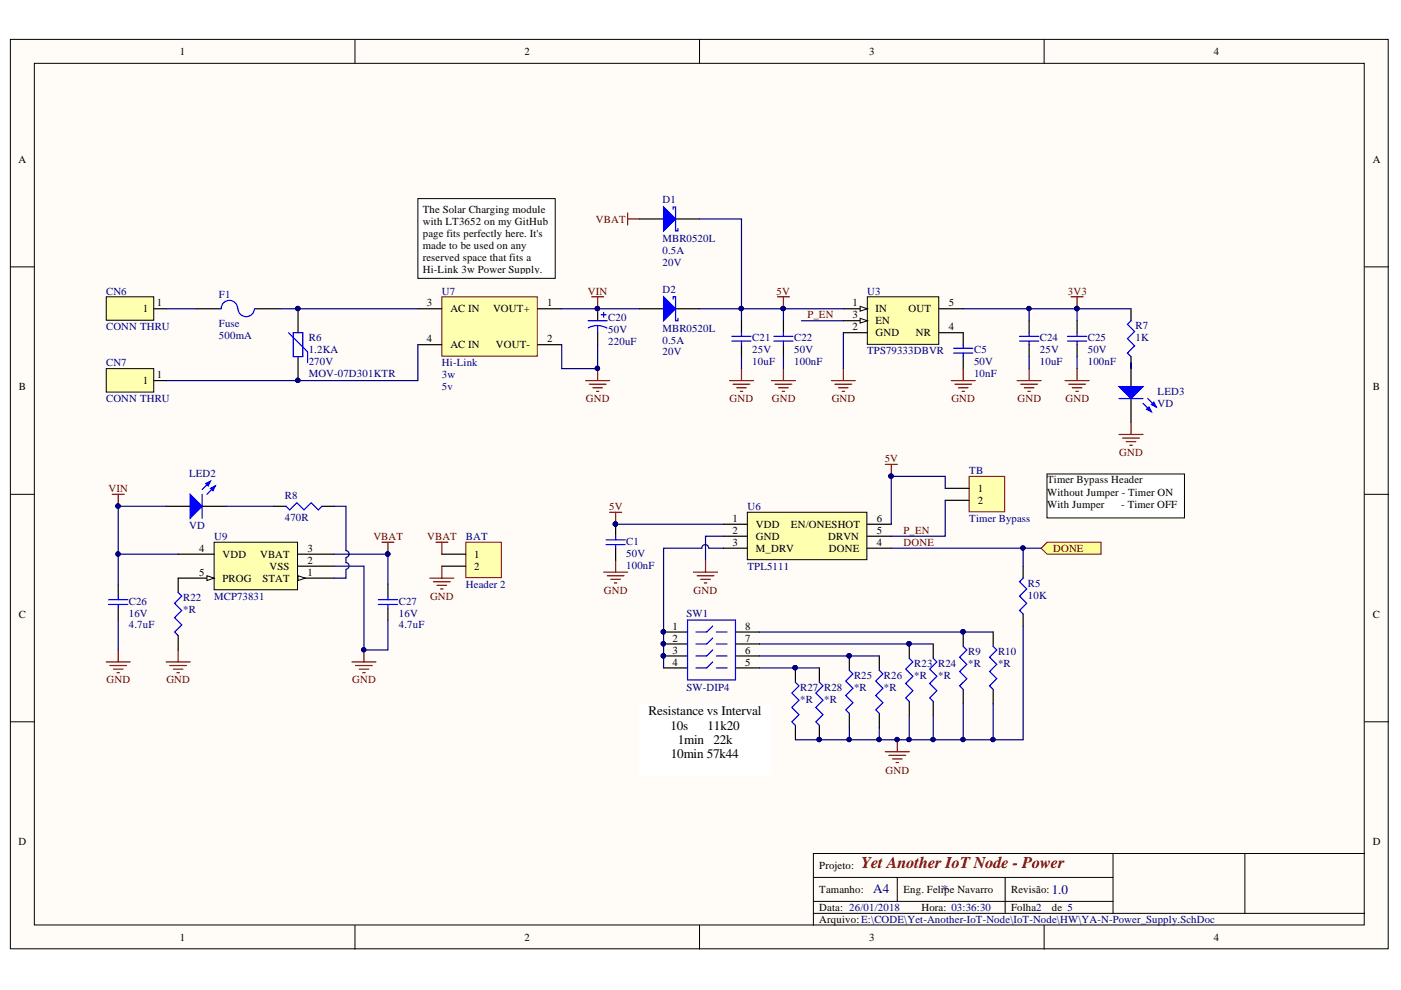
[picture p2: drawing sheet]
<svg xmlns="http://www.w3.org/2000/svg" width="297mm" height="210mm" viewBox="0 0 297 210" stroke-linecap="round" stroke-linejoin="round" font-family="sans-serif">
<defs><g id="words">
<text font-size="3.5" fill="#800000" x="182.6" y="184">Yet Another IoT Node - Power</text>
<g font-size="2.8">
<text x="137.5" y="151.7">Resistance vs Interval</text>
<text x="142.2" y="154.7">10s</text>
<text x="150" y="154.7">11k20</text>
<text x="142.2" y="160.8">10min 57k44</text>
<text x="143.7" y="157.8">1min</text>
<text x="151.3" y="157.8">22k</text>
</g>
<g font-size="2.8" fill="#000080">
<text x="185.1" y="189.3">A4</text>
<text x="199.7" y="189.5">*</text>
<text x="223" y="189.5">1.0</text>
</g>
<g font-size="2.3">
<text x="38.1" y="11.7">1</text>
<text x="111.2" y="11.7">2</text>
<text x="184.3" y="11.7">3</text>
<text x="257.4" y="11.7">4</text>
<text x="3.9" y="34.5">A</text>
<text x="291.1" y="34.5">A</text>
<text x="89.6" y="45.2">The Solar Charging module</text>
<text x="89.6" y="47.7">with LT3652 on my GitHub</text>
<text x="89.6" y="50.3">page fits perfectly here. It's</text>
<text x="89.6" y="52.8">made to be used on any</text>
<text x="89.6" y="55.3">reserved space that fits a</text>
<text x="89.6" y="57.9">Hi-Link 3w Power Supply.</text>
<text x="33.2" y="65">1</text>
<text x="90.5" y="65">3</text>
<text x="116" y="65">1</text>
<text x="180.7" y="65">1</text>
<text x="201.2" y="65">5</text>
<text x="30.3" y="66.2">1</text>
<text x="95.5" y="66.2">AC IN</text>
<text x="104.5" y="66.2">VOUT+</text>
<text x="180.7" y="67.5">3</text>
<text x="180.7" y="70.1">2</text>
<text x="185.6" y="66.2">IN</text>
<text x="185.6" y="68.8">EN</text>
<text x="185.6" y="71.3">GND</text>
<text x="192.7" y="66.2">OUT</text>
<text x="194.2" y="71.3">NR</text>
<text x="201.2" y="70.1">4</text>
<text x="90.5" y="72.6">4</text>
<text x="95.5" y="73.9">AC IN</text>
<text x="105.1" y="73.9">VOUT-</text>
<text x="116" y="72.6">2</text>
<text x="4" y="82.7">B</text>
<text x="30.3" y="81.5">1</text>
<text x="33.2" y="80.2">1</text>
<text x="291.1" y="82.7">B</text>
<text x="207.3" y="104.4">1</text>
<text x="207.3" y="106.9">2</text>
<text x="222" y="102.5">Timer Bypass Header</text>
<text x="222" y="105.1">Without Jumper - Timer ON</text>
<text x="222" y="107.7">With Jumper</text>
<text x="237.7" y="107.7">- Timer OFF</text>
<text x="155.3" y="110.7">1</text>
<text x="155.3" y="113.2">2</text>
<text x="160.3" y="112">VDD</text>
<text x="167.7" y="112">EN/ONESHOT</text>
<text x="185.9" y="113.2">5</text>
<text x="185.9" y="110.7">6</text>
<text x="42.2" y="117">4</text>
<text x="47.2" y="118.3">VDD</text>
<text x="55.1" y="118.3">VBAT</text>
<text x="65.2" y="119.6">2</text>
<text x="65.2" y="117">3</text>
<text x="100.6" y="118.3">1</text>
<text x="155.3" y="115.8">3</text>
<text x="160.3" y="114.5">GND</text>
<text x="160.3" y="117">M_DRV</text>
<text x="175.6" y="114.5">DRVN</text>
<text x="175.7" y="117">DONE</text>
<text x="185.9" y="115.8">4</text>
<text x="42.2" y="122.1">5</text>
<text x="47.2" y="123.4">PROG</text>
<text x="55.6" y="123.4">STAT</text>
<text x="57.2" y="120.8">VSS</text>
<text x="65.2" y="122.1">1</text>
<text x="100.6" y="120.8">2</text>
<text x="4" y="131">C</text>
<text x="291.1" y="131">C</text>
<text x="142.6" y="133.5">1</text>
<text x="142.6" y="136">2</text>
<text x="158" y="133.5">8</text>
<text x="158" y="136">7</text>
<text x="142.6" y="138.6">3</text>
<text x="142.6" y="141.1">4</text>
<text x="158" y="138.6">6</text>
<text x="158" y="141.1">5</text>
<text x="3.9" y="179.2">D</text>
<text x="291.1" y="179.2">D</text>
<text x="173.7" y="184.3">Projeto:</text>
<text x="173.7" y="189.4">Tamanho:</text>
<text x="191.6" y="189.4">Eng. Felipe Navarro</text>
<text x="214.4" y="189.4">Revisão:</text>
<text x="173.7" y="193.2">Data: 26/01/2018</text>
<text x="173.7" y="195.7">Arquivo: E:\CODE\Yet-Another-IoT-Node\IoT-Node\HW\YA-N-Power_Supply.SchDoc</text>
<text x="195.4" y="193.2">Hora: 03:36:30</text>
<text x="214.4" y="193.2">Folha2</text>
<text x="223" y="193.2">de 5</text>
<text x="38.1" y="199.5">1</text>
<text x="111.2" y="199.5">2</text>
<text x="184.3" y="199.5">3</text>
<text x="257.4" y="199.5">4</text>
</g>
<g font-size="2.3" fill="#800000">
<text x="126.4" y="47.2">VBAT</text>
<text x="124.7" y="62.4">VIN</text>
<text x="164.7" y="62.4">5V</text>
<text x="226.4" y="62.4">3V3</text>
<text x="171.2" y="67.5">P_EN</text>
<text x="124.2" y="85.3">GND</text>
<text x="154.7" y="85.3">GND</text>
<text x="163.6" y="85.3">GND</text>
<text x="176.3" y="85.3">GND</text>
<text x="201.7" y="85.3">GND</text>
<text x="215.7" y="85.3">GND</text>
<text x="225.9" y="85.3">GND</text>
<text x="187.6" y="97.9">5V</text>
<text x="237.3" y="96.7">GND</text>
<text x="23" y="104.4">VIN</text>
<text x="129.1" y="108.2">5V</text>
<text x="191.6" y="113.2">P_EN</text>
<text x="79.2" y="114.5">VBAT</text>
<text x="90.6" y="114.5">VBAT</text>
<text x="191.6" y="115.8">DONE</text>
<text x="223.3" y="117">DONE</text>
<text x="128" y="125.9">GND</text>
<text x="147.1" y="125.9">GND</text>
<text x="91.2" y="127.2">GND</text>
<text x="22.6" y="144.9">GND</text>
<text x="35.3" y="144.9">GND</text>
<text x="74.7" y="144.9">GND</text>
<text x="187.7" y="164">GND</text>
</g>
<g font-size="2.3" fill="#000080">
<text x="140.5" y="43.1">D1</text>
<text x="140.5" y="53.8">0.5A</text>
<text x="140.5" y="51.3">MBR0520L</text>
<text x="140.5" y="56.4">20V</text>
<text x="22.5" y="62.4">CN6</text>
<text x="46.4" y="63.2">F1</text>
<text x="93.7" y="62.4">U7</text>
<text x="140.5" y="62.2">D2</text>
<text x="183.9" y="62.4">U3</text>
<text x="22.5" y="70.1">CONN THRU</text>
<text x="46.4" y="71.8">500mA</text>
<text x="46.4" y="69.3">Fuse</text>
<text x="129" y="70.6">50V</text>
<text x="129" y="68">C20</text>
<text x="140.5" y="70.3">MBR0520L</text>
<text x="240.8" y="69.8">R7</text>
<text x="22.5" y="77.7">CN7</text>
<text x="65.5" y="74.9">1.2KA</text>
<text x="65.5" y="77.4">270V</text>
<text x="65.5" y="72.3">R6</text>
<text x="93.7" y="77.7">Hi-Link</text>
<text x="129" y="73.1">220uF</text>
<text x="140.5" y="72.8">0.5A</text>
<text x="140.5" y="75.4">20V</text>
<text x="159.5" y="74.9">25V</text>
<text x="159.5" y="77.4">10uF</text>
<text x="159.5" y="72.3">C21</text>
<text x="168.4" y="74.9">50V</text>
<text x="168.4" y="77.4">100nF</text>
<text x="168.4" y="72.3">C22</text>
<text x="183.9" y="75.1">TPS79333DBVR</text>
<text x="206.5" y="77.4">50V</text>
<text x="206.5" y="74.9">C5</text>
<text x="220.5" y="74.9">25V</text>
<text x="220.5" y="77.4">10uF</text>
<text x="220.5" y="72.3">C24</text>
<text x="230.6" y="74.9">50V</text>
<text x="230.6" y="77.4">100nF</text>
<text x="230.6" y="72.3">C25</text>
<text x="240.8" y="72.3">1K</text>
<text x="65.5" y="79.9">MOV-07D301KTR</text>
<text x="93.7" y="80.2">3w</text>
<text x="93.7" y="82.7">5v</text>
<text x="206.5" y="79.9">10nF</text>
<text x="245.4" y="83.7">LED3</text>
<text x="22.5" y="85.3">CONN THRU</text>
<text x="245.4" y="86.3">VD</text>
<text x="40.1" y="101.2">LED2</text>
<text x="205.5" y="100.5">TB</text>
<text x="60.4" y="105.9">R8</text>
<text x="40.1" y="112.2">VD</text>
<text x="60.4" y="110.4">470R</text>
<text x="158.5" y="108.2">U6</text>
<text x="205.5" y="110.7">Timer Bypass</text>
<text x="45.4" y="114.5">U9</text>
<text x="98.8" y="114.5">BAT</text>
<text x="132.8" y="118">50V</text>
<text x="132.8" y="115.5">C1</text>
<text x="98.8" y="124.6">Header 2</text>
<text x="132.8" y="120.6">100nF</text>
<text x="158.5" y="120.8">TPL5111</text>
<text x="217.9" y="124.4">R5</text>
<text x="27.3" y="130.7">16V</text>
<text x="27.3" y="128.2">C26</text>
<text x="38.8" y="130">*R</text>
<text x="38.8" y="127.4">R22</text>
<text x="45.4" y="127.2">MCP73831</text>
<text x="84.6" y="130.7">16V</text>
<text x="84.6" y="128.2">C27</text>
<text x="145.5" y="130.7">SW1</text>
<text x="217.9" y="126.9">10K</text>
<text x="27.3" y="133.3">4.7uF</text>
<text x="84.6" y="133.3">4.7uF</text>
<text x="181.1" y="143.9">R25</text>
<text x="187.4" y="143.9">R26</text>
<text x="193.8" y="143.9">*R</text>
<text x="193.8" y="141.4">R23 R24</text>
<text x="198.9" y="143.9">*R</text>
<text x="205.3" y="141.4">*R</text>
<text x="205.3" y="138.8">R9</text>
<text x="211.6" y="141.4">*R</text>
<text x="211.6" y="138.8">R10</text>
<text x="145.5" y="146.4">SW-DIP4</text>
<text x="169.7" y="149">*R</text>
<text x="169.7" y="146.4">R27 R28</text>
<text x="174.7" y="149">*R</text>
<text x="181.1" y="146.4">*R</text>
<text x="187.4" y="146.4">*R</text>
</g>
</g></defs>
<g fill="#fffcf8" stroke="#000" stroke-width=".21">
<path d="M2.2 8.4h292.1v192.8h-292.1z"/>
<path d="M7.3 13.4h281.9v182.7h-281.9z"/>
</g>
<g fill="none" stroke="#000" stroke-width=".21">
<path d="M75.3 8.4v5M148.3 8.4v5M221.4 8.4v5M2.2 56.6h5.1M289.3 56.6h5.1M2.2 104.8h5.1M289.3 104.8h5.1M2.2 153h5.1M289.3 153h5.1M75.3 196.2v5.1M148.3 196.2v5.1M172.5 186h63.5"/>
<path d="M172.5 193.7h116.8M172.5 191.1h63.5M190.2 186v5.1M213.1 186v7.7M221.4 196.2v5.1M236 181v12.7M263.9 181h-91.4v15.2M289.3 181h-25.4v12.7"/>
</g>
<path d="M93.7 62.9h20.2v12.6h-20.2z" fill="#ffffb0" stroke="#800000" stroke-width=".21"/>
<g fill="none" stroke="#000" stroke-width=".25">
<path d="M41.6 65.5h5.1M54.3 65.5h5.1M63.2 65.5v5M63.2 75.6v5.1M88.6 73.1h5.1M88.6 65.5h5.1M114 73.1h5.1M114 65.5h5.1M126.7 65.5v2.5M126.7 70.5v2.6M157.2 68v2.5M157.2 73.1v2.5"/>
<path d="M166.1 68v2.5M166.1 73.1v2.5M218.2 68v2.5M218.2 73.1v2.5M228.4 68v2.5M228.4 73.1v2.5"/>
</g>
<g fill="#000080" stroke="#000080" stroke-width=".21">
<circle cx="126.7" cy="65.4" r=".46"/>
<circle cx="126.7" cy="78.1" r=".46"/>
<circle cx="63.1" cy="80.6" r=".46"/>
<circle cx="63.1" cy="65.4" r=".46"/>
<circle cx="228.3" cy="65.4" r=".46"/>
</g>
<g fill="none" stroke="#00f" stroke-width=".25">
<path d="M46.7 65.5h.2M46.9 65.4a1.74 1.74 0 0 1 1.8-1.7 1.74 1.74 0 0 1 1.7 1.8M50.5 65.5a1.74 1.74 0 0 0 1.7 1.6 1.74 1.74 0 0 0 1.7-1.6M54 65.5h.3M61.2 70.5l4 4.1v2.3M62.2 70.5h2v5.1h-2zM124.7 68h4M126.7 69l.8 .1 1.2 .5M126.7 69l-.8 .1-1.2 .4M126.7 69v1.5M127.5 66.7h1M128 66.2v1"/>
<path d="M155.2 71.3h4M155.2 72.3h4M157.2 70.5v.8M157.2 72.3v.8M164.1 71.3h4M164.1 72.3h4M166.1 70.5v.8M166.1 72.3v.8M216.2 71.3h4M216.2 72.3h4M218.2 70.5v.8M218.2 72.3v.8"/>
<path d="M226.3 71.3h4.1M226.3 72.3h4.1M228.4 70.5v.8M228.4 72.3v.8"/>
</g>
<g fill="none" stroke="#800000" stroke-width=".25">
<path d="M133.1 45.2v2.5M133.1 46.4h2.5M126.7 78.2v2.5M157.2 78.2v2.5M166.1 78.2v2.5M218.2 78.2v2.5M227.1 62.9h2.5M228.4 62.9v2.6M228.4 78.2v2.5M124.2 80.7h5.1M124.9 81.5h3.6M125.7 82.2h2"/>
<path d="M126.5 83h.5M154.7 80.7h5M155.4 81.5h3.6M156.2 82.2h2M157 83h.5M163.6 80.7h5M164.3 81.5h3.6M165.1 82.2h2M165.8 83h.6M215.7 80.7h5M216.4 81.5h3.6M217.2 82.2h2"/>
<path d="M217.9 83h.5M225.8 80.7h5.1M226.6 81.5h3.5M227.3 82.2h2.1M228.1 83h.5"/>
</g>
<path d="M45.4 115h17.7v10h-17.7z" fill="#ffffb0" stroke="#000" stroke-width=".21"/>
<path d="M37.8 122.6h7.6" fill="none" stroke="#000" stroke-width=".25"/>
<path d="M43.9 122.1l1.5 .5-1.5 .5z" fill="#fffcf8"/>
<path d="M43.9 122.1l1.5 .5-1.5 .5z" fill="none" stroke="#000" stroke-width=".21"/>
<path d="M63.2 122.6h7.6" fill="none" stroke="#000" stroke-width=".25"/>
<path d="M63.2 122.1l1.5 .5-1.5 .5z" fill="#fffcf8"/>
<path d="M63.2 122.1l1.5 .5-1.5 .5z" fill="none" stroke="#000" stroke-width=".21"/>
<path d="M239.8 65.5v2.5M239.8 75.6v6.4M239.8 84.5v5.1M37.8 117.5h7.6M63.2 117.5h7.6M63.2 120h7.6" fill="none" stroke="#000" stroke-width=".25"/>
<path d="M239.8 68l-.8 .8 1.6 1.5-1.6 1.5 1.6 1.5-1.6 1.6 .8 .7" fill="none" stroke="#00f" stroke-width=".25"/>
<path d="M237.3 82h5l-2.5 2.5z" fill="#00f"/>
<path d="M237.3 82h5l-2.5 2.5zM242.3 85.5l1.8 1.8M243.4 84.5l1.7 1.8" fill="none" stroke="#00f" stroke-width=".25"/>
<path d="M243.1 86.8l.5-.5 .5 1z" fill="#00f"/>
<path d="M243.1 86.8l.5-.5 .5 1z" fill="none" stroke="#00f" stroke-width=".25"/>
<path d="M244.1 85.8l.5-.5 .5 1z" fill="#00f"/>
<path d="M237.3 84.5h5M244.1 85.8l.5-.5 .5 1z" fill="none" stroke="#00f" stroke-width=".25"/>
<path d="M237.3 92.1h5M238 92.9h3.6M238.8 93.6h2M239.5 94.4h.5M239.8 89.6v2.5" fill="none" stroke="#800000" stroke-width=".25"/>
<path d="M35.2 107.3h5.1M42.9 107.3h5" fill="none" stroke="#000" stroke-width=".25"/>
<path d="M40.3 104.8l2.6 2.5-2.6 2.6z" fill="#00f"/>
<path d="M40.3 104.8l2.6 2.5-2.6 2.6zM44.6 102l-1.7 1.8M45.7 103l-1.8 1.8" fill="none" stroke="#00f" stroke-width=".25"/>
<path d="M44.6 103.5l1.1-.5-.6 1z" fill="#00f"/>
<path d="M44.6 103.5l1.1-.5-.6 1z" fill="none" stroke="#00f" stroke-width=".25"/>
<path d="M43.6 102.5l1-.5-.5 1z" fill="#00f"/>
<path d="M42.9 104.8v5.1M43.6 102.5l1-.5-.5 1zM60.6 107.3l.8 .8 1.5-1.5 1.6 1.5 1.5-1.5 1.5 1.5 .8-.8M23 127.1h4.1M23 128.2h4.1M25.1 126.4v.7M25.1 128.2v.7M80.2 127.1h4.1M80.2 128.2h4.1M82.2 126.4v.7M82.2 128.2v.7" fill="none" stroke="#00f" stroke-width=".25"/>
<path d="M58.1 107.3h2.5M68.3 107.3h2.5M25.1 123.8v2.6M25.1 128.9v2.6M82.2 123.8v2.6M82.2 128.9v2.6" fill="none" stroke="#000" stroke-width=".25"/>
<g fill="none" stroke="#800000" stroke-width=".25">
<path d="M23.8 104.8h2.5M25.1 104.8v2.5M81 115h2.5M82.2 115v2.5M25.1 137.8v2.5M77.2 137.8v2.5M22.5 140.3h5.1M23.3 141.1h3.5M24.1 141.9h2M24.8 142.6h.5M74.6 140.3h5.1M75.4 141.1h3.5"/>
<path d="M76.1 141.9h2.1M76.9 142.6h.5"/>
</g>
<g fill="#000080" stroke="#000080" stroke-width=".21">
<circle cx="77.1" cy="137.8" r=".46"/>
<circle cx="82.2" cy="117.5" r=".46"/>
<circle cx="25" cy="107.3" r=".46"/>
</g>
<path d="M22.5 62.9h10.1v5h-10.1z" fill="#ffffb0" stroke="#000" stroke-width=".21"/>
<path d="M32.7 65.5h2.5" fill="none" stroke="#000" stroke-width=".25"/>
<path d="M22.5 78.2h10.1v4.9h-10.1z" fill="#ffffb0" stroke="#000" stroke-width=".21"/>
<path d="M32.7 80.7h2.5" fill="none" stroke="#000" stroke-width=".25"/>
<path d="M98.8 115h7.5v7.5h-7.5z" fill="#ffffb0" stroke="#800000" stroke-width=".21"/>
<path d="M93.7 117.5h5.1M93.7 120h5.1" fill="none" stroke="#000" stroke-width=".25"/>
<path d="M178.8 78.2v2.5M176.3 80.7h5M177 81.5h3.6M177.8 82.2h2M178.6 83h.5M92.4 115h2.6M93.7 115v2.5M91.1 122.6h5.1M91.9 123.3h3.6M92.7 124.1h2M93.4 124.9h.5M93.7 120v2.6" fill="none" stroke="#800000" stroke-width=".25"/>
<path d="M183.9 62.9h15.1v10.1h-15.1z" fill="#ffffb0" stroke="#000" stroke-width=".21"/>
<path d="M178.8 65.5h5.1" fill="none" stroke="#000" stroke-width=".25"/>
<path d="M182.4 65l1.5 .5-1.5 .5z" fill="#fffcf8"/>
<path d="M182.4 65l1.5 .5-1.5 .5z" fill="none" stroke="#000" stroke-width=".21"/>
<path d="M178.8 68h5.1M199.1 70.5h5.1" fill="none" stroke="#000" stroke-width=".25"/>
<path d="M182.4 67.5l1.5 .5-1.5 .5z" fill="#fffcf8"/>
<path d="M182.4 67.5l1.5 .5-1.5 .5z" fill="none" stroke="#000" stroke-width=".21"/>
<path d="M135.6 65.5h5.1M143.2 65.5h5.1M178.8 70.5h5.1M199.1 65.5h5.1M204.2 70.5v2.6M204.2 75.6v2.6" fill="none" stroke="#000" stroke-width=".25"/>
<path d="M202.2 73.8h4.1M202.2 74.9h4.1M204.2 73.1v.7M204.2 74.9v.7" fill="none" stroke="#00f" stroke-width=".25"/>
<path d="M204.2 78.2v2.5M201.7 80.7h5.1M202.4 81.5h3.6M203.2 82.2h2M204 83h.5" fill="none" stroke="#800000" stroke-width=".25"/>
<path d="M140.7 62.9l2.5 2.6-2.5 2.5z" fill="#00f"/>
<path d="M140.7 62.9l2.5 2.6-2.5 2.5zM142.7 63.4v-.5h.5v5.1h.5v-.5" fill="none" stroke="#00f" stroke-width=".25"/>
<path d="M135.6 46.4h5.1M143.2 46.4h5.1" fill="none" stroke="#000" stroke-width=".25"/>
<path d="M140.7 43.9l2.5 2.5-2.5 2.6z" fill="#00f"/>
<path d="M140.7 43.9l2.5 2.5-2.5 2.6zM142.7 44.4v-.5h.5v5.1h.5v-.5" fill="none" stroke="#00f" stroke-width=".25"/>
<path d="M158.5 108.6h25.3v10.1h-25.3z" fill="#ffffb0" stroke="#000" stroke-width=".21"/>
<path d="M130.5 111.2v2.5M130.5 116.2v2.6M153.4 111.2h5.1M153.4 113.7h5.1M153.4 116.2h5.1M183.9 111.2h5.1M183.9 113.7h5.1M183.9 116.2h5.1" fill="none" stroke="#000" stroke-width=".25"/>
<g fill="none" stroke="#800000" stroke-width=".25">
<path d="M125.4 62.9h2.6M126.7 62.9v2.6M164.8 62.9h2.6M166.1 62.9v2.6M129.3 108.6h2.5M130.5 108.6v2.6M130.5 118.8v2.5M149.6 118.8v2.5M128 121.3h5.1M128.7 122.1h3.6M129.5 122.8h2M130.3 123.6h.5"/>
<path d="M147 121.3h5.1M147.8 122.1h3.6M148.6 122.8h2M149.3 123.6h.5"/>
</g>
<g fill="#000080" stroke="#000080" stroke-width=".21">
<circle cx="130.5" cy="111.1" r=".46"/>
<circle cx="126.7" cy="65.4" r=".46"/>
<circle cx="166" cy="65.4" r=".46"/>
</g>
<path d="M128.5 114.5h4.1M128.5 115.5h4.1M130.5 113.7v.8M130.5 115.5v.7" fill="none" stroke="#00f" stroke-width=".25"/>
<path d="M135.6 149.2h27.9v15.2h-27.9z" fill="#fff" stroke="#fff" stroke-width=".21"/>
<path d="M220.7 116.2l1.3-1.2h11.4v2.5h-11.4z" fill-rule="evenodd" fill="#ffff80" stroke="#800000" stroke-width=".21"/>
<g fill="none" stroke="#000" stroke-width=".25">
<path d="M37.8 122.6v3M37.8 134.8v3M140.7 134h5.1M140.7 136.5h5.1M140.7 139.1h5.1M155.9 134h5.1M155.9 136.5h5.1M155.9 139.1h5.1M180.1 139.1v3M186.4 139.1v3M192.8 136.5v3.1M197.9 136.5v3.1"/>
<path d="M204.2 134v3M210.6 134v3M216.9 120v2.6M216.9 130.2v2.5M140.7 141.6h5.1M155.9 141.6h5.1M168.6 141.6v3.1M168.6 153.8v3M173.7 141.6v3.1M173.7 153.8v3M180.1 151.3v3M186.4 151.3v3"/>
<path d="M192.8 148.7v3.1M197.9 148.7v3.1M204.2 146.2v3M210.6 146.2v3"/>
</g>
<g fill="#000080" stroke="#000080" stroke-width=".21">
<circle cx="140.6" cy="134" r=".46"/>
<circle cx="140.6" cy="136.5" r=".46"/>
<circle cx="140.6" cy="139" r=".46"/>
<circle cx="204.2" cy="134" r=".46"/>
<circle cx="192.7" cy="136.5" r=".46"/>
<circle cx="180" cy="139" r=".46"/>
<circle cx="168.6" cy="141.6" r=".46"/>
<circle cx="173.7" cy="156.8" r=".46"/>
<circle cx="190.2" cy="156.8" r=".46"/>
<circle cx="188.9" cy="101" r=".46"/>
<circle cx="126.7" cy="78.1" r=".46"/>
<circle cx="63.1" cy="65.4" r=".46"/>
<circle cx="63.1" cy="80.6" r=".46"/>
<circle cx="218.1" cy="65.4" r=".46"/>
<circle cx="228.3" cy="65.4" r=".46"/>
<circle cx="82.2" cy="117.5" r=".46"/>
<circle cx="77.1" cy="137.8" r=".46"/>
<circle cx="157.2" cy="65.4" r=".46"/>
<circle cx="166" cy="65.4" r=".46"/>
<circle cx="126.7" cy="65.4" r=".46"/>
<circle cx="130.5" cy="111.1" r=".46"/>
<circle cx="216.9" cy="116.2" r=".46"/>
<circle cx="25" cy="107.3" r=".46"/>
<circle cx="25" cy="117.5" r=".46"/>
<circle cx="204.2" cy="156.8" r=".46"/>
<circle cx="197.8" cy="156.8" r=".46"/>
<circle cx="192.7" cy="156.8" r=".46"/>
<circle cx="186.4" cy="156.8" r=".46"/>
<circle cx="180" cy="156.8" r=".46"/>
<circle cx="210.5" cy="156.8" r=".46"/>
</g>
<g fill="none" stroke="#00f" stroke-width=".25">
<path d="M37.8 125.6l.7 .8-1.5 1.5 1.5 1.5-1.5 1.6 1.5 1.5-1.5 1.5 .8 .8M145.8 131.5h10.1v12.7h-10.1zM151.1 137.8l-1.3 1.3h-2.2M151.1 135.3l-1.3 1.2h-2.2M151.1 132.7l-1.3 1.3h-2.2M151.9 139.1h2.3M151.9 136.5h2.3M151.9 134h2.3M192.8 139.6l.7 .7-1.5 1.6 1.5 1.5-1.5 1.5 1.5 1.5-1.5 1.6 .8 .7M197.9 139.6l.7 .7-1.5 1.6 1.5 1.5-1.5 1.5 1.5 1.5-1.5 1.6 .8 .7M204.2 137l.8 .8-1.5 1.5 1.5 1.6-1.5 1.5 1.5 1.5-1.5 1.5 .7 .8M210.6 137l.7 .8-1.5 1.5 1.5 1.6-1.5 1.5 1.5 1.5-1.5 1.5 .8 .8"/>
<path d="M216.9 122.6l-.7 .7 1.5 1.6-1.5 1.5 1.5 1.5-1.5 1.5 .7 .8M151.1 140.3l-1.3 1.3h-2.2M151.9 141.6h2.3M168.6 144.7l.8 .7-1.5 1.5 1.5 1.6-1.5 1.5 1.5 1.5-1.5 1.5 .7 .8M173.7 144.7l.8 .7-1.5 1.5 1.5 1.6-1.5 1.5 1.5 1.5-1.5 1.5 .7 .8M180.1 142.1l.7 .8-1.5 1.5 1.5 1.5-1.5 1.6 1.5 1.5-1.5 1.5 .8 .8M186.4 142.1l.8 .8-1.5 1.5 1.5 1.5-1.5 1.6 1.5 1.5-1.5 1.5 .7 .8"/>
</g>
<path d="M187.7 98.5h2.5M189 98.5v2.5M37.8 137.8v2.5M35.2 140.3h5.1M36 141.1h3.6M36.8 141.9h2M37.5 142.6h.5M187.7 159.4h5.1M190.2 156.8v2.6M188.5 160.1h3.5M189.2 160.9h2.1M190 161.7h.5" fill="none" stroke="#800000" stroke-width=".25"/>
<g fill="none" stroke="#000080" stroke-width=".25">
<path d="M148.3 46.4h8.9v19.1h21.6M35.2 65.5h6.4M59.4 65.5h29.2M88.6 73.1v7.6h-53.4M119.1 73.1v5.1h7.6v-5.1M119.1 65.5h16.5M148.3 65.5h8.9v2.5M157.2 75.6v2.6M166.1 65.5v2.5M166.1 75.6v2.6M169.9 68h8.9M178.8 70.5v7.7"/>
<path d="M204.2 65.5h24.2M218.2 65.5v2.5M218.2 75.6v2.6M228.4 65.5h11.4M228.4 65.5v2.5M228.4 75.6v2.6M239.8 76.9v1.3M25.1 117.5h12.7M35.2 107.3h-10.1v16.5M47.9 107.3h10.2M70.8 107.3h2.6v9.4a.72 .72 0 0 1 .6 .8 .72 .72 0 0 1-.7 .7M70.8 117.5h11.4v6.3"/>
<path d="M73.4 118.3v1a.71 .71 0 0 1 .6 .7 .71 .71 0 0 1-.7 .7M130.5 111.2h22.9M148.8 116.2h-8.1v25.4M150.2 116.2a.72 .72 0 0 0-.7-.7 .72 .72 0 0 0-.7 .7M150.3 116.2h3.1M153.4 113.7h-3.8v5.1M189 116.2h31.7M189 101v10.2M216.9 116.2v3.8M25.1 131.5v6.3M70.8 120h6.4v17.8h5v-6.3M73.4 120.8v1.8h-2.6"/>
<path d="M161 139.1h25.4M161 136.5h36.9M161 134h49.6M216.9 132.7v24.1h-6.3M161 141.6h12.7M180.1 154.3v2.5M186.4 154.3v2.5M192.8 151.8v5M197.9 151.8v5M204.2 149.2v7.6M210.6 149.2v7.6h-42"/>
</g>
<path d="M205.5 101h7.5v7.5h-7.5z" fill="#ffffb0" stroke="#800000" stroke-width=".21"/>
<path d="M200.4 103.5h5.1M200.4 106.1h5.1" fill="none" stroke="#000" stroke-width=".25"/>
<path d="M189 101h11.4v2.5M200.4 106.1v7.6h-11.4" fill="none" stroke="#000080" stroke-width=".25"/>
<circle cx="188.9" cy="101" r=".46" fill="#000080" stroke="#000080" stroke-width=".21"/>
<g fill="#fff" stroke="#000" stroke-width=".21">
<path d="M222 100.5h29.1v9.3h-29.1z"/>
<path d="M88.6 42.1h29.1v16.9h-29.1z"/>
</g>
<use href="#words"/>
</svg>
